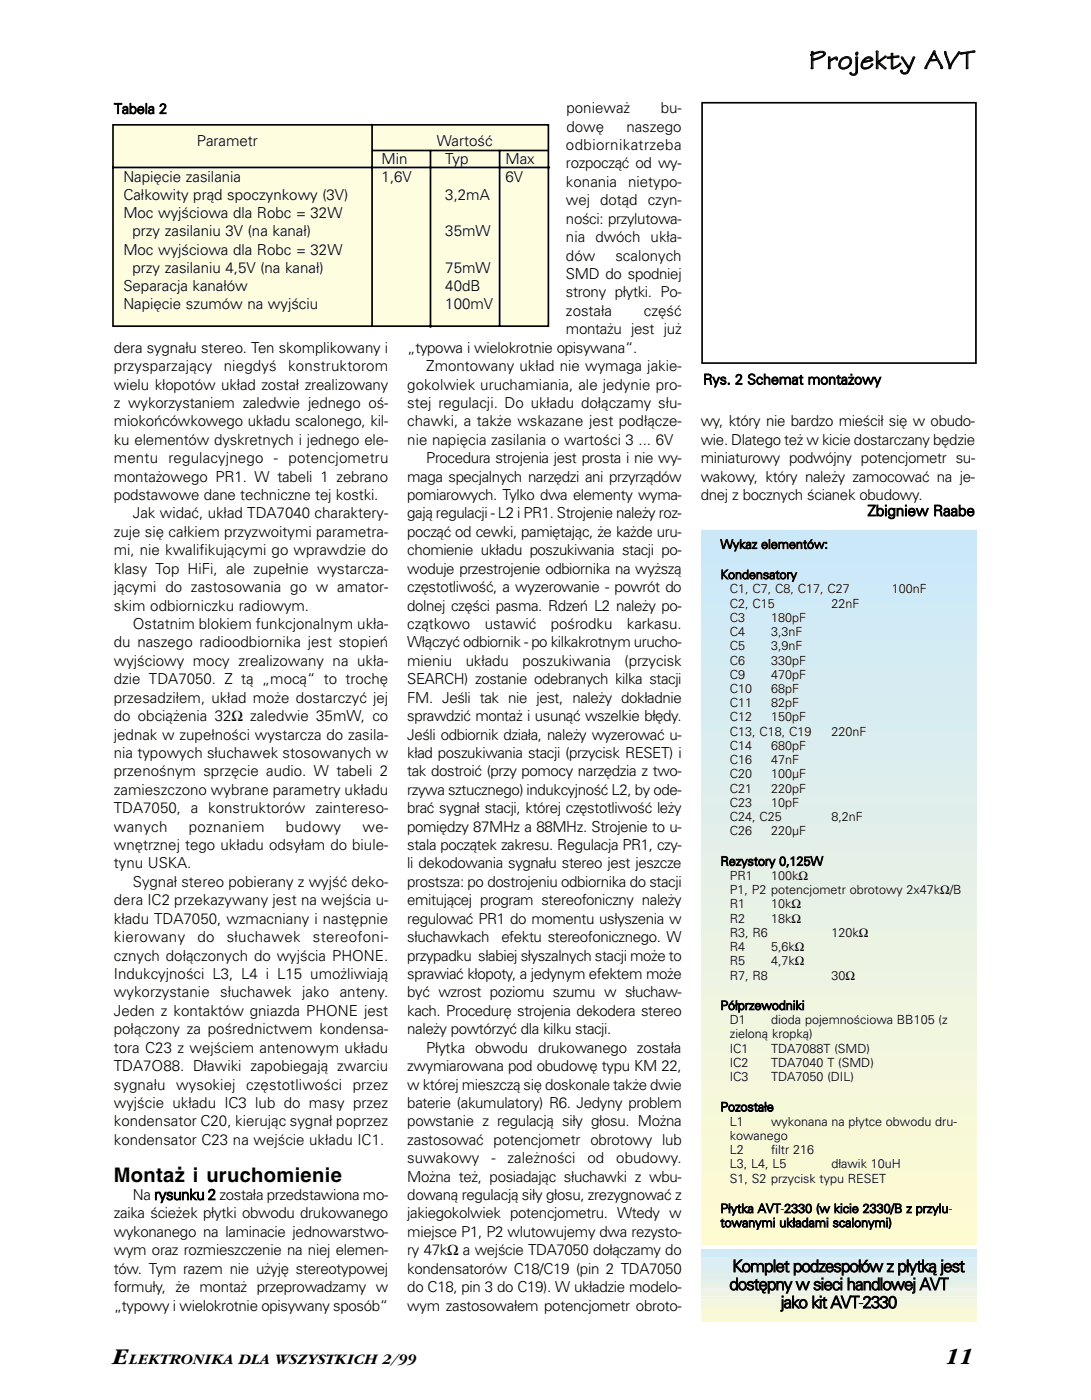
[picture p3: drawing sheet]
<svg xmlns="http://www.w3.org/2000/svg" width="230mm" height="295mm" viewBox="0 0 230 295" stroke-linecap="round" stroke-linejoin="round" font-family="sans-serif">
<defs><g id="words">
<text font-size="5.6" x="170.2" y="14.4">Projekty AVT</text>
<g font-size="4.9">
<text x="24" y="287.3">E</text>
<text x="199.4" y="287.3">11</text>
</g>
<text font-size="4.2" x="24" y="248.9">Montaż i uruchomienie</text>
<g font-size="3.5">
<text x="154.1" y="267.9">Komplet podzespołów z płytką jest</text>
<text x="153.5" y="271.8">dostępny w sieci handlowej AVT</text>
<text x="164.4" y="275.6">jako kit AVT−2330</text>
</g>
<g font-size="3.2">
<text x="119.3" y="23.9">ponieważ</text>
<text x="139.1" y="23.9">bu−</text>
<text x="119.3" y="27.7">dowę</text>
<text x="131.8" y="27.7">naszego</text>
<text x="41.4" y="30.8">Parametr</text>
<text x="80.3" y="34.6">Min</text>
<text x="91.9" y="30.8">Wartość</text>
<text x="93.7" y="34.6">Typ</text>
<text x="106.4" y="34.6">Max</text>
<text x="119.1" y="31.6">odbiornikatrzeba</text>
<text x="119.1" y="35.5">rozpocząć od wy−</text>
<text x="26" y="38.4">Napięcie zasilania</text>
<text x="80.3" y="38.4">1,6V</text>
<text x="106.4" y="38.4">6V</text>
<text x="119.1" y="39.4">konania</text>
<text x="132.2" y="39.4">nietypo−</text>
<text x="26" y="42.2">Całkowity prąd spoczynkowy (3V)</text>
<text x="26" y="46">Moc wyjściowa dla Robc = 32W</text>
<text x="93.7" y="42.2">3,2mA</text>
<text x="119.1" y="43.3">wej dotąd czyn−</text>
<text x="119.1" y="47.1">ności: przylutowa−</text>
<text x="26" y="53.6">Moc wyjściowa dla Robc = 32W</text>
<text x="27.9" y="49.8">przy zasilaniu 3V (na kanał)</text>
<text x="93.7" y="49.8">35mW</text>
<text x="119.1" y="51">nia dwóch ukła−</text>
<text x="27.9" y="57.4">przy zasilaniu 4,5V (na kanał)</text>
<text x="93.7" y="57.4">75mW</text>
<text x="119.1" y="54.9">dów</text>
<text x="119.1" y="58.8">SMD do spodniej</text>
<text x="129.5" y="54.9">scalonych</text>
<text x="26" y="61.2">Separacja kanałów</text>
<text x="26" y="65.1">Napięcie szumów na wyjściu</text>
<text x="93.7" y="65.1">100mV</text>
<text x="93.7" y="61.2">40dB</text>
<text x="119.1" y="62.7">strony płytki. Po−</text>
<text x="119.1" y="66.5">została</text>
<text x="119.1" y="70.4">montażu jest już</text>
<text x="135.6" y="66.5">część</text>
<text x="24" y="74.3">dera sygnału stereo. Ten skomplikowany i</text>
<text x="85.7" y="74.3">„typowa i wielokrotnie opisywana“.</text>
<text x="24" y="78.2">przysparzający</text>
<text x="24" y="82.1">wielu kłopotów układ został zrealizowany</text>
<text x="47.1" y="78.2">niegdyś</text>
<text x="60.7" y="78.2">konstruktorom</text>
<text x="85.7" y="82.1">gokolwiek uruchamiania, ale jedynie pro−</text>
<text x="89.7" y="78.2">Zmontowany układ nie wymaga jakie−</text>
<text x="24" y="85.9">z wykorzystaniem zaledwie jednego oś−</text>
<text x="24" y="89.8">miokońcówkowego układu scalonego, kil−</text>
<text x="85.7" y="85.9">stej regulacji. Do układu dołączamy słu−</text>
<text x="85.7" y="89.8">chawki, a także wskazane jest podłącze−</text>
<text x="147.5" y="89.8">wy, który nie bardzo mieścił się w obudo−</text>
<text x="24" y="93.7">ku elementów dyskretnych i jednego ele−</text>
<text x="85.7" y="93.7">nie napięcia zasilania o wartości 3 ... 6V</text>
<text x="147.5" y="93.7">wie. Dlatego też w kicie dostarczany będzie</text>
<text x="24" y="97.6">mentu regulacyjnego − potencjometru</text>
<text x="24" y="101.5">montażowego PR1. W tabeli 1 zebrano</text>
<text x="85.7" y="101.5">maga specjalnych narzędzi ani przyrządów</text>
<text x="89.7" y="97.6">Procedura strojenia jest prosta i nie wy−</text>
<text x="147.5" y="97.6">miniaturowy podwójny potencjometr su−</text>
<text x="147.5" y="101.5">wakowy, który należy zamocować na je−</text>
<text x="24" y="105.3">podstawowe dane techniczne tej kostki.</text>
<text x="85.7" y="105.3">pomiarowych. Tylko dwa elementy wyma−</text>
<text x="147.5" y="105.3">dnej z bocznych ścianek obudowy.</text>
<text x="24" y="113.1">zuje się całkiem przyzwoitymi parametra−</text>
<text x="28" y="109.2">Jak widać, układ TDA7040 charaktery−</text>
<text x="85.7" y="109.2">gają regulacji − L2 i PR1. Strojenie należy roz−</text>
<text x="85.7" y="113.1">począć od cewki, pamiętając, że każde uru−</text>
<text x="182.6" y="108.7">Zbigniew Raabe</text>
<text x="24" y="117">mi, nie kwalifikującymi go wprawdzie do</text>
<text x="85.7" y="117">chomienie układu poszukiwania stacji po−</text>
<text x="24" y="120.9">klasy Top HiFi, ale zupełnie wystarcza−</text>
<text x="24" y="124.7">jącymi do zastosowania go w amator−</text>
<text x="85.7" y="120.9">woduje przestrojenie odbiornika na wyższą</text>
<text x="85.7" y="124.7">częstotliwość, a wyzerowanie − powrót do</text>
<text x="24" y="128.6">skim odbiorniczku radiowym.</text>
<text x="85.7" y="128.6">dolnej części pasma. Rdzeń L2 należy po−</text>
<text x="24" y="136.4">du naszego radioodbiornika jest stopień</text>
<text x="28" y="132.5">Ostatnim blokiem funkcjonalnym ukła−</text>
<text x="85.7" y="132.5">czątkowo</text>
<text x="85.7" y="136.4">Włączyć odbiornik − po kilkakrotnym urucho−</text>
<text x="102.1" y="132.5">ustawić</text>
<text x="116" y="132.5">pośrodku</text>
<text x="132" y="132.5">karkasu.</text>
<text x="24" y="140.3">wyjściowy mocy zrealizowany na ukła−</text>
<text x="85.7" y="140.3">mieniu</text>
<text x="98" y="140.3">układu</text>
<text x="110" y="140.3">poszukiwania</text>
<text x="131.5" y="140.3">(przycisk</text>
<text x="24" y="144.1">dzie TDA7050. Z tą „mocą“ to trochę</text>
<text x="24" y="148">przesadziłem, układ może dostarczyć jej</text>
<text x="85.7" y="144.1">SEARCH) zostanie odebranych kilka stacji</text>
<text x="85.7" y="148">FM. Jeśli tak nie jest, należy dokładnie</text>
<text x="24" y="151.9">do obciążenia 32Ω zaledwie 35mW, co</text>
<text x="24" y="155.8">jednak w zupełności wystarcza do zasila−</text>
<text x="85.7" y="151.9">sprawdzić montaż i usunąć wszelkie błędy.</text>
<text x="85.7" y="155.8">Jeśli odbiornik działa, należy wyzerować u−</text>
<text x="24" y="159.7">nia typowych słuchawek stosowanych w</text>
<text x="85.7" y="159.7">kład poszukiwania stacji (przycisk RESET) i</text>
<text x="24" y="163.5">przenośnym sprzęcie audio. W tabeli 2</text>
<text x="24" y="167.4">zamieszczono wybrane parametry układu</text>
<text x="85.7" y="163.5">tak dostroić (przy pomocy narzędzia z two−</text>
<text x="85.7" y="167.4">rzywa sztucznego) indukcyjność L2, by ode−</text>
<text x="24" y="171.3">TDA7050, a konstruktorów zaintereso−</text>
<text x="85.7" y="171.3">brać sygnał stacji, której częstotliwość leży</text>
<text x="24" y="175.2">wanych</text>
<text x="24" y="179.1">wnętrznej tego układu odsyłam do biule−</text>
<text x="39.7" y="175.2">poznaniem</text>
<text x="60.2" y="175.2">budowy</text>
<text x="76.3" y="175.2">we−</text>
<text x="85.7" y="175.2">pomiędzy 87MHz a 88MHz. Strojenie to u−</text>
<text x="85.7" y="179.1">stala początek zakresu. Regulacja PR1, czy−</text>
<text x="24" y="183">tynu USKA.</text>
<text x="85.7" y="183">li dekodowania sygnału stereo jest jeszcze</text>
<text x="24" y="190.7">dera IC2 przekazywany jest na wejścia u−</text>
<text x="28" y="186.8">Sygnał stereo pobierany z wyjść deko−</text>
<text x="85.7" y="186.8">prostsza: po dostrojeniu odbiornika do stacji</text>
<text x="85.7" y="190.7">emitującej program stereofoniczny należy</text>
<text x="24" y="194.6">kładu TDA7050, wzmacniany i następnie</text>
<text x="85.7" y="194.6">regulować PR1 do momentu usłyszenia w</text>
<text x="24" y="198.5">kierowany</text>
<text x="24" y="202.4">cznych dołączonych do wyjścia PHONE.</text>
<text x="41.6" y="198.5">do</text>
<text x="47.7" y="198.5">słuchawek</text>
<text x="65.8" y="198.5">stereofoni−</text>
<text x="85.7" y="198.5">słuchawkach</text>
<text x="85.7" y="202.4">przypadku słabiej słyszalnych stacji może to</text>
<text x="105.5" y="198.5">efektu stereofonicznego. W</text>
<text x="24" y="206.2">Indukcyjności L3, L4 i L15 umożliwiają</text>
<text x="85.7" y="206.2">sprawiać kłopoty, a jedynym efektem może</text>
<text x="24" y="210.1">wykorzystanie słuchawek jako anteny.</text>
<text x="24" y="214">Jeden z kontaktów gniazda PHONE jest</text>
<text x="85.7" y="210.1">być wzrost poziomu szumu w słuchaw−</text>
<text x="85.7" y="214">kach. Procedurę strojenia dekodera stereo</text>
<text x="24" y="217.9">połączony za pośrednictwem kondensa−</text>
<text x="24" y="221.8">tora C23 z wejściem antenowym układu</text>
<text x="85.7" y="217.9">należy powtórzyć dla kilku stacji.</text>
<text x="89.7" y="221.8">Płytka obwodu drukowanego została</text>
<text x="24" y="225.6">TDA7O88. Dławiki zapobiegają zwarciu</text>
<text x="85.7" y="225.6">zwymiarowana pod obudowę typu KM 22,</text>
<text x="24" y="229.5">sygnału wysokiej częstotliwości przez</text>
<text x="24" y="233.4">wyjście układu IC3 lub do masy przez</text>
<text x="85.7" y="229.5">w której mieszczą się doskonale także dwie</text>
<text x="85.7" y="233.4">baterie (akumulatory) R6. Jedyny problem</text>
<text x="24" y="237.3">kondensator C20, kierując sygnał poprzez</text>
<text x="85.7" y="237.3">powstanie z regulacją siły głosu. Można</text>
<text x="24" y="241.2">kondensator C23 na wejście układu IC1.</text>
<text x="85.7" y="241.2">zastosować potencjometr obrotowy lub</text>
<text x="85.7" y="245">suwakowy</text>
<text x="103.4" y="245">−</text>
<text x="106.8" y="245">zależności</text>
<text x="123.7" y="245">od</text>
<text x="129.7" y="245">obudowy.</text>
<text x="85.7" y="248.9">Można też, posiadając słuchawki z wbu−</text>
<text x="24" y="256.7">zaika ścieżek płytki obwodu drukowanego</text>
<text x="28" y="252.8">Na rysunku 2 została przedstawiona mo−</text>
<text x="85.7" y="252.8">dowaną regulacją siły głosu, zrezygnować z</text>
<text x="85.7" y="256.7">jakiegokolwiek potencjometru. Wtedy w</text>
<text x="24" y="260.6">wykonanego na laminacie jednowarstwo−</text>
<text x="85.7" y="260.6">miejsce P1, P2 wlutowujemy dwa rezysto−</text>
<text x="24" y="264.4">wym oraz rozmieszczenie na niej elemen−</text>
<text x="24" y="268.3">tów. Tym razem nie użyję stereotypowej</text>
<text x="85.7" y="264.4">ry 47kΩ a wejście TDA7050 dołączamy do</text>
<text x="85.7" y="268.3">kondensatorów C18/C19 (pin 2 TDA7050</text>
<text x="24" y="272.2">formuły, że montaż przeprowadzamy w</text>
<text x="85.7" y="272.2">do C18, pin 3 do C19). W układzie modelo−</text>
<text x="24" y="276.1">„typowy i wielokrotnie opisywany sposób“</text>
<text x="85.7" y="276.1">wym zastosowałem potencjometr obroto−</text>
<text x="27.3" y="287.3">LEKTRONIKA DLA WSZYSTKICH 2/99</text>
</g>
<g font-size="3">
<text x="24" y="23.9">Tabela 2</text>
<text x="148" y="81">Rys. 2 Schemat montażowy</text>
</g>
<g font-size="2.6">
<text x="151.7" y="115.6">Wykaz elementów:</text>
<text x="151.7" y="122">Kondensatory</text>
<text x="153.6" y="125">C1, C7, C8, C17, C27</text>
<text x="187.7" y="125">100nF</text>
<text x="153.6" y="128">C2, C15</text>
<text x="153.6" y="131">C3</text>
<text x="162.3" y="131">180pF</text>
<text x="175" y="128">22nF</text>
<text x="153.6" y="134">C4</text>
<text x="153.6" y="137">C5</text>
<text x="162.3" y="134">3,3nF</text>
<text x="162.3" y="137">3,9nF</text>
<text x="153.6" y="140">C6</text>
<text x="153.6" y="143">C9</text>
<text x="162.3" y="140">330pF</text>
<text x="162.3" y="143">470pF</text>
<text x="153.6" y="146">C10</text>
<text x="153.6" y="149">C11</text>
<text x="162.3" y="146">68pF</text>
<text x="162.3" y="149">82pF</text>
<text x="153.6" y="152">C12</text>
<text x="153.6" y="155">C13, C18, C19</text>
<text x="162.3" y="152">150pF</text>
<text x="175" y="155">220nF</text>
<text x="153.6" y="158">C14</text>
<text x="153.6" y="161">C16</text>
<text x="162.3" y="158">680pF</text>
<text x="162.3" y="161">47nF</text>
<text x="153.6" y="164">C20</text>
<text x="153.6" y="167">C21</text>
<text x="162.3" y="164">100µF</text>
<text x="162.3" y="167">220pF</text>
<text x="153.6" y="170">C23</text>
<text x="153.6" y="173">C24, C25</text>
<text x="162.3" y="170">10pF</text>
<text x="175" y="173">8,2nF</text>
<text x="153.6" y="176">C26</text>
<text x="162.3" y="176">220µF</text>
<text x="151.7" y="182.3">Rezystory 0,125W</text>
<text x="153.6" y="185.4">PR1</text>
<text x="162.3" y="185.4">100kΩ</text>
<text x="153.6" y="188.4">P1, P2 potencjometr obrotowy 2x47kΩ/B</text>
<text x="153.6" y="191.4">R1</text>
<text x="162.3" y="191.4">10kΩ</text>
<text x="153.6" y="194.4">R2</text>
<text x="153.6" y="197.4">R3, R6</text>
<text x="162.3" y="194.4">18kΩ</text>
<text x="175" y="197.4">120kΩ</text>
<text x="153.6" y="200.4">R4</text>
<text x="153.6" y="203.4">R5</text>
<text x="162.3" y="200.4">5,6kΩ</text>
<text x="162.3" y="203.4">4,7kΩ</text>
<text x="153.6" y="206.4">R7, R8</text>
<text x="175" y="206.4">30Ω</text>
<text x="151.7" y="212.7">Półprzewodniki</text>
<text x="153.6" y="215.8">D1</text>
<text x="162.3" y="215.8">dioda pojemnościowa BB105 (z</text>
<text x="153.6" y="218.8">zieloną kropką)</text>
<text x="153.6" y="221.8">IC1</text>
<text x="162.3" y="221.8">TDA7088T (SMD)</text>
<text x="153.6" y="224.8">IC2</text>
<text x="153.6" y="227.8">IC3</text>
<text x="162.3" y="224.8">TDA7040 T (SMD)</text>
<text x="162.3" y="227.8">TDA7050 (DIL)</text>
<text x="151.7" y="234.1">Pozostałe</text>
<text x="153.6" y="237.1">L1</text>
<text x="162.3" y="237.1">wykonana na płytce obwodu dru−</text>
<text x="153.6" y="240.1">kowanego</text>
<text x="153.6" y="243.1">L2</text>
<text x="162.3" y="243.1">filtr 216</text>
<text x="153.6" y="246.1">L3, L4, L5</text>
<text x="153.6" y="249.1">S1, S2 przycisk typu RESET</text>
<text x="175" y="246.1">dławik 10uH</text>
<text x="151.7" y="255.5">Płytka AVT−2330 (w kicie 2330/B z przylu−</text>
<text x="151.7" y="258.5">towanymi układami scalonymi)</text>
</g>
</g></defs>
<path d="M147.6 261.5h58.1" fill="none" stroke="#fffbd0" stroke-width="1.3" stroke-linecap="butt"/>
<path d="M147.6 259.5h58.1" fill="none" stroke="#fffbd1" stroke-width="1.3" stroke-linecap="butt"/>
<path d="M147.6 257.6h58.1M147.6 255.6h58.1" fill="none" stroke="#fefbd2" stroke-width="1.3" stroke-linecap="butt"/>
<path d="M147.6 253.7h58.1" fill="none" stroke="#fdfad3" stroke-width="1.3" stroke-linecap="butt"/>
<path d="M147.6 251.8h58.1M147.6 249.8h58.1" fill="none" stroke="#fcfad4" stroke-width="1.3" stroke-linecap="butt"/>
<path d="M147.6 247.9h58.1" fill="none" stroke="#fbfad5" stroke-width="1.3" stroke-linecap="butt"/>
<path d="M147.6 246h58.1M147.6 244h58.1" fill="none" stroke="#faf9d6" stroke-width="1.3" stroke-linecap="butt"/>
<path d="M147.6 242.1h58.1" fill="none" stroke="#f9f9d7" stroke-width="1.3" stroke-linecap="butt"/>
<path d="M147.6 240.1h58.1" fill="none" stroke="#f8f9d7" stroke-width="1.3" stroke-linecap="butt"/>
<path d="M147.6 238.2h58.1" fill="none" stroke="#f8f8d7" stroke-width="1.3" stroke-linecap="butt"/>
<path d="M147.6 236.3h58.1" fill="none" stroke="#f7f8d8" stroke-width="1.3" stroke-linecap="butt"/>
<path d="M147.6 234.3h58.1" fill="none" stroke="#f7f8da" stroke-width="1.3" stroke-linecap="butt"/>
<path d="M147.6 232.4h58.1" fill="none" stroke="#f6f8da" stroke-width="1.3" stroke-linecap="butt"/>
<path d="M147.6 230.5h58.1" fill="none" stroke="#f6f7db" stroke-width="1.3" stroke-linecap="butt"/>
<path d="M147.6 228.5h58.1" fill="none" stroke="#f6f7dc" stroke-width="1.3" stroke-linecap="butt"/>
<path d="M147.6 226.6h58.1" fill="none" stroke="#f4f7dc" stroke-width="1.3" stroke-linecap="butt"/>
<path d="M147.6 224.7h58.1" fill="none" stroke="#f4f7dd" stroke-width="1.3" stroke-linecap="butt"/>
<path d="M147.6 222.7h58.1" fill="none" stroke="#f3f6dd" stroke-width="1.3" stroke-linecap="butt"/>
<path d="M147.6 220.8h58.1" fill="none" stroke="#f2f6de" stroke-width="1.3" stroke-linecap="butt"/>
<path d="M147.6 218.8h58.1M147.6 216.9h58.1" fill="none" stroke="#f1f6df" stroke-width="1.3" stroke-linecap="butt"/>
<path d="M147.6 215h58.1" fill="none" stroke="#f0f6e0" stroke-width="1.3" stroke-linecap="butt"/>
<path d="M147.6 213h58.1M147.6 211.1h58.1" fill="none" stroke="#eff6e0" stroke-width="1.3" stroke-linecap="butt"/>
<path d="M147.6 209.2h58.1" fill="none" stroke="#eef4e0" stroke-width="1.3" stroke-linecap="butt"/>
<path d="M147.6 207.2h58.1M147.6 205.3h58.1" fill="none" stroke="#eef4e2" stroke-width="1.3" stroke-linecap="butt"/>
<path d="M147.6 203.3h58.1" fill="none" stroke="#edf3e2" stroke-width="1.3" stroke-linecap="butt"/>
<path d="M147.6 201.4h58.1" fill="none" stroke="#ecf3e3" stroke-width="1.3" stroke-linecap="butt"/>
<path d="M147.6 199.5h58.1" fill="none" stroke="#ebf3e3" stroke-width="1.3" stroke-linecap="butt"/>
<path d="M147.6 197.5h58.1" fill="none" stroke="#ebf2e4" stroke-width="1.3" stroke-linecap="butt"/>
<path d="M147.6 195.6h58.1" fill="none" stroke="#eaf2e4" stroke-width="1.3" stroke-linecap="butt"/>
<path d="M147.6 193.7h58.1" fill="none" stroke="#e9f2e5" stroke-width="1.3" stroke-linecap="butt"/>
<path d="M147.6 191.7h58.1" fill="none" stroke="#e8f2e5" stroke-width="1.3" stroke-linecap="butt"/>
<path d="M147.6 189.8h58.1" fill="none" stroke="#e8f1e6" stroke-width="1.3" stroke-linecap="butt"/>
<path d="M147.6 187.8h58.1" fill="none" stroke="#e7f1e6" stroke-width="1.3" stroke-linecap="butt"/>
<path d="M147.6 185.9h58.1" fill="none" stroke="#e6f1e7" stroke-width="1.3" stroke-linecap="butt"/>
<path d="M147.6 184h58.1" fill="none" stroke="#e5f0e7" stroke-width="1.3" stroke-linecap="butt"/>
<path d="M147.6 182h58.1" fill="none" stroke="#e5f0e8" stroke-width="1.3" stroke-linecap="butt"/>
<path d="M147.6 180.1h58.1" fill="none" stroke="#e4f0e8" stroke-width="1.3" stroke-linecap="butt"/>
<path d="M147.6 178.2h58.1" fill="none" stroke="#e3efe9" stroke-width="1.3" stroke-linecap="butt"/>
<path d="M147.6 176.2h58.1M147.6 174.3h58.1" fill="none" stroke="#e2efea" stroke-width="1.3" stroke-linecap="butt"/>
<path d="M147.6 172.4h58.1M147.6 170.4h58.1" fill="none" stroke="#e0eeeb" stroke-width="1.3" stroke-linecap="butt"/>
<path d="M147.6 168.5h58.1" fill="none" stroke="#e0eeec" stroke-width="1.3" stroke-linecap="butt"/>
<path d="M147.6 166.5h58.1" fill="none" stroke="#dfeeec" stroke-width="1.3" stroke-linecap="butt"/>
<path d="M147.6 164.6h58.1" fill="none" stroke="#deeeed" stroke-width="1.3" stroke-linecap="butt"/>
<path d="M147.6 162.7h58.1" fill="none" stroke="#ddeeed" stroke-width="1.3" stroke-linecap="butt"/>
<path d="M147.6 160.7h58.1" fill="none" stroke="#dee" stroke-width="1.3" stroke-linecap="butt"/>
<path d="M147.6 158.8h58.1" fill="none" stroke="#dcedee" stroke-width="1.3" stroke-linecap="butt"/>
<path d="M147.6 156.9h58.1" fill="none" stroke="#dbedee" stroke-width="1.3" stroke-linecap="butt"/>
<path d="M147.6 154.9h58.1" fill="none" stroke="#daedef" stroke-width="1.3" stroke-linecap="butt"/>
<path d="M147.6 153h58.1" fill="none" stroke="#d8edef" stroke-width="1.3" stroke-linecap="butt"/>
<path d="M147.6 151h58.1" fill="none" stroke="#d8ecf0" stroke-width="1.3" stroke-linecap="butt"/>
<path d="M147.6 149.1h58.1" fill="none" stroke="#d7ecf0" stroke-width="1.3" stroke-linecap="butt"/>
<path d="M147.6 147.2h58.1" fill="none" stroke="#d7ecf1" stroke-width="1.3" stroke-linecap="butt"/>
<path d="M147.6 145.2h58.1" fill="none" stroke="#d6ecf1" stroke-width="1.3" stroke-linecap="butt"/>
<path d="M147.6 143.3h58.1" fill="none" stroke="#d6ebf2" stroke-width="1.3" stroke-linecap="butt"/>
<path d="M147.6 141.4h58.1" fill="none" stroke="#d5ebf2" stroke-width="1.3" stroke-linecap="butt"/>
<path d="M147.6 139.4h58.1" fill="none" stroke="#d4ebf3" stroke-width="1.3" stroke-linecap="butt"/>
<path d="M147.6 137.5h58.1" fill="none" stroke="#d3ebf3" stroke-width="1.3" stroke-linecap="butt"/>
<path d="M147.6 135.6h58.1" fill="none" stroke="#d3ebf4" stroke-width="1.3" stroke-linecap="butt"/>
<path d="M147.6 133.6h58.1" fill="none" stroke="#d2eaf6" stroke-width="1.3" stroke-linecap="butt"/>
<path d="M147.6 131.7h58.1" fill="none" stroke="#d1eaf6" stroke-width="1.3" stroke-linecap="butt"/>
<path d="M147.6 129.7h58.1M147.6 127.8h58.1" fill="none" stroke="#d0eaf6" stroke-width="1.3" stroke-linecap="butt"/>
<path d="M147.6 125.9h58.1" fill="none" stroke="#cfe9f7" stroke-width="1.3" stroke-linecap="butt"/>
<path d="M147.6 123.9h58.1" fill="none" stroke="#cee9f7" stroke-width="1.3" stroke-linecap="butt"/>
<path d="M147.6 122h58.1" fill="none" stroke="#cde9f8" stroke-width="1.3" stroke-linecap="butt"/>
<path d="M147.6 120.1h58.1" fill="none" stroke="#cde8f8" stroke-width="1.3" stroke-linecap="butt"/>
<path d="M147.6 118.1h58.1" fill="none" stroke="#cce8f9" stroke-width="1.3" stroke-linecap="butt"/>
<path d="M147.6 116.2h58.1" fill="none" stroke="#cbe8f9" stroke-width="1.3" stroke-linecap="butt"/>
<path d="M147.6 114.2h58.1" fill="none" stroke="#cae8fa" stroke-width="1.3" stroke-linecap="butt"/>
<path d="M147.6 112.3h58.1" fill="none" stroke="#cae7fa" stroke-width="1.3" stroke-linecap="butt"/>
<path d="M24 26.5h91.3v42h-91.3z" fill-rule="evenodd" fill="#fffde0"/>
<path d="M23.6 35.3h92.2M23.8 26.3h91.6v42.4h-91.6zM78.3 26.1v42.5M78.3 31.7h37M90.6 31.6v37.5M105.2 31.6v37.3" fill="none" stroke="#000" stroke-width=".35"/>
<path d="M148 21.8h57.3v54.5h-57.3z" fill-rule="evenodd" fill="#fff"/>
<path d="M147.8 21.6h57.6v54.9h-57.6z" fill="none" stroke="#000" stroke-width=".35"/>
<path d="M147.6 278.5h58.1" fill="none" stroke="#fffbd1" stroke-width=".42"/>
<path d="M147.6 278.3h58.1M147.6 278.1h58.1" fill="none" stroke="#fefbd2" stroke-width=".42"/>
<path d="M147.6 277.9h58.1" fill="none" stroke="#fdfad3" stroke-width=".42"/>
<path d="M147.6 277.7h58.1M147.6 277.5h58.1" fill="none" stroke="#fcfad4" stroke-width=".42"/>
<path d="M147.6 277.3h58.1" fill="none" stroke="#fbfad5" stroke-width=".42"/>
<path d="M147.6 277.1h58.1M147.6 276.9h58.1" fill="none" stroke="#faf9d6" stroke-width=".42"/>
<path d="M147.6 276.7h58.1" fill="none" stroke="#f9f9d7" stroke-width=".42"/>
<path d="M147.6 276.5h58.1" fill="none" stroke="#f8f9d7" stroke-width=".42"/>
<path d="M147.6 276.3h58.1" fill="none" stroke="#f8f8d7" stroke-width=".42"/>
<path d="M147.6 276.1h58.1" fill="none" stroke="#f7f8d8" stroke-width=".42"/>
<path d="M147.6 275.9h58.1" fill="none" stroke="#f7f8da" stroke-width=".42"/>
<path d="M147.6 275.7h58.1" fill="none" stroke="#f6f8da" stroke-width=".42"/>
<path d="M147.6 275.5h58.1" fill="none" stroke="#f6f7db" stroke-width=".42"/>
<path d="M147.6 275.2h58.1" fill="none" stroke="#f6f7dc" stroke-width=".42"/>
<path d="M147.6 275h58.1" fill="none" stroke="#f4f7dc" stroke-width=".42"/>
<path d="M147.6 274.8h58.1" fill="none" stroke="#f4f7dd" stroke-width=".42"/>
<path d="M147.6 274.6h58.1" fill="none" stroke="#f3f6dd" stroke-width=".42"/>
<path d="M147.6 274.4h58.1" fill="none" stroke="#f2f6de" stroke-width=".42"/>
<path d="M147.6 274.2h58.1M147.6 274h58.1" fill="none" stroke="#f1f6df" stroke-width=".42"/>
<path d="M147.6 273.8h58.1" fill="none" stroke="#f0f6e0" stroke-width=".42"/>
<path d="M147.6 273.6h58.1M147.6 273.4h58.1" fill="none" stroke="#eff6e0" stroke-width=".42"/>
<path d="M147.6 273.2h58.1" fill="none" stroke="#eef4e0" stroke-width=".42"/>
<path d="M147.6 273h58.1M147.6 272.8h58.1" fill="none" stroke="#eef4e2" stroke-width=".42"/>
<path d="M147.6 272.6h58.1" fill="none" stroke="#edf3e2" stroke-width=".42"/>
<path d="M147.6 272.4h58.1" fill="none" stroke="#ecf3e3" stroke-width=".42"/>
<path d="M147.6 272.2h58.1" fill="none" stroke="#ebf3e3" stroke-width=".42"/>
<path d="M147.6 272h58.1" fill="none" stroke="#ebf2e4" stroke-width=".42"/>
<path d="M147.6 271.8h58.1" fill="none" stroke="#eaf2e4" stroke-width=".42"/>
<path d="M147.6 271.6h58.1" fill="none" stroke="#e9f2e5" stroke-width=".42"/>
<path d="M147.6 271.4h58.1" fill="none" stroke="#e8f2e5" stroke-width=".42"/>
<path d="M147.6 271.2h58.1" fill="none" stroke="#e8f1e6" stroke-width=".42"/>
<path d="M147.6 271h58.1" fill="none" stroke="#e7f1e6" stroke-width=".42"/>
<path d="M147.6 270.8h58.1" fill="none" stroke="#e6f1e7" stroke-width=".42"/>
<path d="M147.6 270.6h58.1" fill="none" stroke="#e5f0e7" stroke-width=".42"/>
<path d="M147.6 270.4h58.1" fill="none" stroke="#e5f0e8" stroke-width=".42"/>
<path d="M147.6 270.1h58.1" fill="none" stroke="#e4f0e8" stroke-width=".42"/>
<path d="M147.6 269.9h58.1" fill="none" stroke="#e3efe9" stroke-width=".42"/>
<path d="M147.6 269.7h58.1M147.6 269.5h58.1" fill="none" stroke="#e2efea" stroke-width=".42"/>
<path d="M147.6 269.3h58.1M147.6 269.1h58.1" fill="none" stroke="#e0eeeb" stroke-width=".42"/>
<path d="M147.6 268.9h58.1" fill="none" stroke="#e0eeec" stroke-width=".42"/>
<path d="M147.6 268.7h58.1" fill="none" stroke="#dfeeec" stroke-width=".42"/>
<path d="M147.6 268.5h58.1" fill="none" stroke="#deeeed" stroke-width=".42"/>
<path d="M147.6 268.3h58.1" fill="none" stroke="#ddeeed" stroke-width=".42"/>
<path d="M147.6 268.1h58.1" fill="none" stroke="#dee" stroke-width=".42"/>
<path d="M147.6 267.9h58.1" fill="none" stroke="#dcedee" stroke-width=".42"/>
<path d="M147.6 267.7h58.1" fill="none" stroke="#dbedee" stroke-width=".42"/>
<path d="M147.6 267.5h58.1" fill="none" stroke="#daedef" stroke-width=".42"/>
<path d="M147.6 267.3h58.1" fill="none" stroke="#d8edef" stroke-width=".42"/>
<path d="M147.6 267.1h58.1" fill="none" stroke="#d8ecf0" stroke-width=".42"/>
<path d="M147.6 266.9h58.1" fill="none" stroke="#d7ecf0" stroke-width=".42"/>
<path d="M147.6 266.7h58.1" fill="none" stroke="#d7ecf1" stroke-width=".42"/>
<path d="M147.6 266.5h58.1" fill="none" stroke="#d6ecf1" stroke-width=".42"/>
<path d="M147.6 266.3h58.1" fill="none" stroke="#d6ebf2" stroke-width=".42"/>
<path d="M147.6 266.1h58.1" fill="none" stroke="#d5ebf2" stroke-width=".42"/>
<path d="M147.6 265.9h58.1" fill="none" stroke="#d4ebf3" stroke-width=".42"/>
<path d="M147.6 265.7h58.1" fill="none" stroke="#d3ebf3" stroke-width=".42"/>
<path d="M147.6 265.5h58.1" fill="none" stroke="#d3ebf4" stroke-width=".42"/>
<path d="M147.6 265.3h58.1" fill="none" stroke="#d2eaf6" stroke-width=".42"/>
<path d="M147.6 265h58.1" fill="none" stroke="#d1eaf6" stroke-width=".42"/>
<path d="M147.6 264.8h58.1M147.6 264.6h58.1" fill="none" stroke="#d0eaf6" stroke-width=".42"/>
<path d="M147.6 264.4h58.1" fill="none" stroke="#cfe9f7" stroke-width=".42"/>
<path d="M147.6 264.2h58.1" fill="none" stroke="#cee9f7" stroke-width=".42"/>
<path d="M147.6 264h58.1" fill="none" stroke="#cde9f8" stroke-width=".42"/>
<path d="M147.6 263.8h58.1" fill="none" stroke="#cde8f8" stroke-width=".42"/>
<path d="M147.6 263.6h58.1" fill="none" stroke="#cce8f9" stroke-width=".42"/>
<path d="M147.6 263.4h58.1" fill="none" stroke="#cbe8f9" stroke-width=".42"/>
<path d="M147.6 263.2h58.1" fill="none" stroke="#cae8fa" stroke-width=".42"/>
<use href="#words"/>
</svg>
